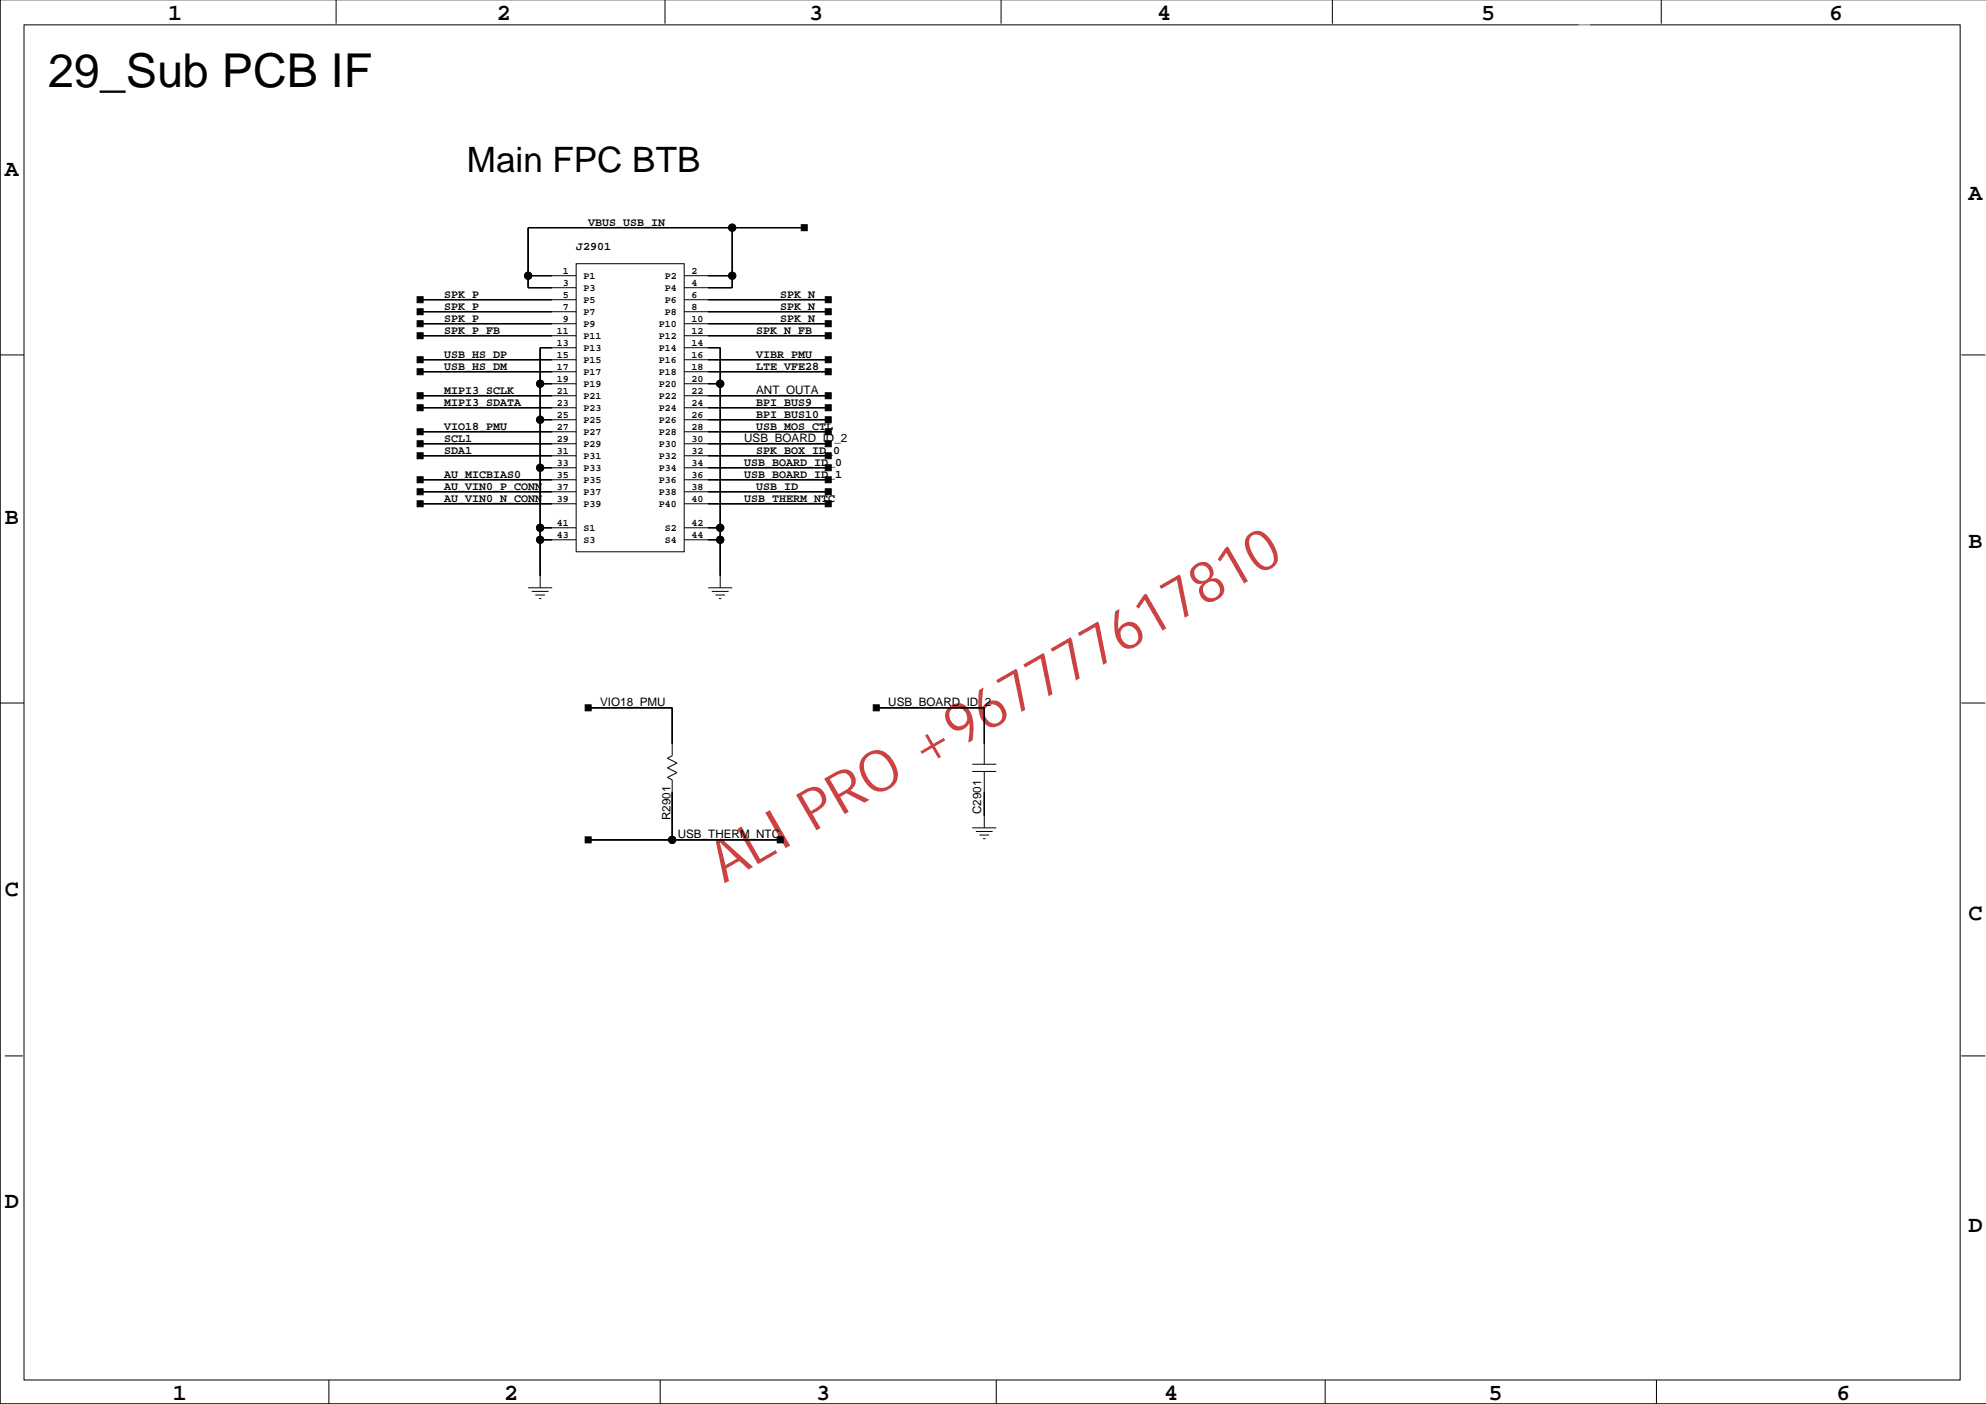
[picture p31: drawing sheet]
<svg xmlns="http://www.w3.org/2000/svg" width="420mm" height="297mm" viewBox="0 0 420 297" stroke-linecap="round" stroke-linejoin="round" font-family="sans-serif">
<defs><g id="words">
<text font-size="12.2" fill="#bf0000" x="153.2" y="187" transform="rotate(-30 153.2 187)">ALI PRO +967777617810</text>
<text font-size="9.9" x="10.2" y="18.5">29_Sub PCB IF</text>
<text font-size="7.4" x="98.8" y="36.3">Main FPC BTB</text>
<g font-size="4.9">
<text x="35.6" y="4.1">1</text>
<text x="105.1" y="4.1">2</text>
<text x="171.2" y="4.1">3</text>
<text x="244.8" y="4.1">4</text>
<text x="313.4" y="4.1">5</text>
<text x="387" y="4.1">6</text>
<text x="1" y="37.1">A</text>
<text x="416.5" y="42.2">A</text>
<text x="1" y="110.8">B</text>
<text x="416.5" y="115.9">B</text>
<text x="1" y="189.5">C</text>
<text x="416.5" y="194.6">C</text>
<text x="1" y="255.5">D</text>
<text x="416.5" y="260.6">D</text>
<text x="36.6" y="296.2">1</text>
<text x="106.7" y="296.2">2</text>
<text x="172.7" y="296.2">3</text>
<text x="246.3" y="296.2">4</text>
<text x="314.9" y="296.2">5</text>
<text x="388.5" y="296.2">6</text>
</g>
<g font-size="2.5">
<text x="124.4" y="47.7">VBUS_USB_IN</text>
<text x="121.9" y="52.8">J2901</text>
<text x="94" y="65.5">SPK_P</text>
<text x="94" y="63">SPK_P</text>
<text x="165.1" y="65.5">SPK_N</text>
<text x="165.1" y="63">SPK_N</text>
<text x="94" y="70.6">SPK_P_FB</text>
<text x="94" y="68.1">SPK_P</text>
<text x="160" y="70.6">SPK_N_FB</text>
<text x="165.1" y="68.1">SPK_N</text>
<text x="94" y="75.7">USB_HS_DP</text>
<text x="160" y="75.7">VIBR_PMU</text>
<text x="94" y="78.2">USB_HS_DM</text>
<text x="94" y="83.3">MIPI3_SCLK</text>
<text x="160" y="78.2">LTE_VFE28</text>
<text x="160" y="83.3">ANT_OUTA</text>
<text x="94" y="85.8">MIPI3_SDATA</text>
<text x="160" y="85.8">BPI_BUS9</text>
<text x="160" y="88.4">BPI_BUS10</text>
<text x="94" y="90.9">VIO18_PMU</text>
<text x="94" y="96">SDA1</text>
<text x="94" y="93.4">SCL1</text>
<text x="157.4" y="93.4">USB_BOARD_ID_2</text>
<text x="160" y="90.9">USB_MOS_CTL</text>
<text x="160" y="96">SPK_BOX_ID_0</text>
<text x="94" y="101.1">AU_MICBIAS0</text>
<text x="157.4" y="101.1">USB_BOARD_ID_1</text>
<text x="157.4" y="98.5">USB_BOARD_ID_0</text>
<text x="94" y="103.6">AU_VIN0_P_CONN</text>
<text x="94" y="106.1">AU_VIN0_N_CONN</text>
<text x="157.4" y="106.1">USB_THERM_NTC</text>
<text x="160" y="103.6">USB_ID</text>
<text x="127" y="149.3">VIO18_PMU</text>
<text x="187.9" y="149.3">USB_BOARD_ID_2</text>
<text x="141.8" y="173.5" transform="rotate(-90 141.8 173.5)">R2901</text>
<text x="207.6" y="172.3" transform="rotate(-90 207.6 172.3)">C2901</text>
<text x="143.4" y="177.2">USB_THERM_NTC</text>
</g>
<g font-size="2.1">
<text x="119.1" y="58">1</text>
<text x="123.4" y="58.9">P1</text>
<text x="140.7" y="58.9">P2</text>
<text x="146.3" y="58">2</text>
<text x="119.1" y="65.6">7</text>
<text x="119.1" y="63">5</text>
<text x="119.1" y="60.5">3</text>
<text x="123.4" y="61.5">P3</text>
<text x="123.4" y="64">P5</text>
<text x="140.7" y="61.5">P4</text>
<text x="140.7" y="64">P6</text>
<text x="146.3" y="65.6">8</text>
<text x="146.3" y="63">6</text>
<text x="146.3" y="60.5">4</text>
<text x="117.8" y="70.7">11</text>
<text x="119.1" y="68.1">9</text>
<text x="123.4" y="71.6">P11</text>
<text x="123.4" y="66.5">P7</text>
<text x="123.4" y="69.1">P9</text>
<text x="139.4" y="69.1">P10</text>
<text x="139.4" y="71.6">P12</text>
<text x="140.7" y="66.5">P8</text>
<text x="146.3" y="70.7">12</text>
<text x="146.3" y="68.1">10</text>
<text x="117.8" y="75.7">15</text>
<text x="117.8" y="73.2">13</text>
<text x="123.4" y="74.2">P13</text>
<text x="123.4" y="76.7">P15</text>
<text x="139.4" y="74.2">P14</text>
<text x="139.4" y="76.7">P16</text>
<text x="146.3" y="75.7">16</text>
<text x="146.3" y="73.2">14</text>
<text x="117.8" y="83.4">21</text>
<text x="117.8" y="80.8">19</text>
<text x="117.8" y="78.3">17</text>
<text x="123.4" y="79.2">P17</text>
<text x="123.4" y="81.8">P19</text>
<text x="139.4" y="79.2">P18</text>
<text x="139.4" y="81.8">P20</text>
<text x="146.3" y="83.4">22</text>
<text x="146.3" y="80.8">20</text>
<text x="146.3" y="78.3">18</text>
<text x="117.8" y="88.4">25</text>
<text x="117.8" y="85.9">23</text>
<text x="123.4" y="84.3">P21</text>
<text x="123.4" y="86.9">P23</text>
<text x="123.4" y="89.4">P25</text>
<text x="139.4" y="84.3">P22</text>
<text x="139.4" y="86.9">P24</text>
<text x="139.4" y="89.4">P26</text>
<text x="146.3" y="88.4">26</text>
<text x="146.3" y="85.9">24</text>
<text x="117.8" y="93.5">29</text>
<text x="117.8" y="91">27</text>
<text x="123.4" y="91.9">P27</text>
<text x="123.4" y="94.5">P29</text>
<text x="139.4" y="91.9">P28</text>
<text x="139.4" y="94.5">P30</text>
<text x="146.3" y="93.5">30</text>
<text x="146.3" y="91">28</text>
<text x="117.8" y="101.1">35</text>
<text x="117.8" y="98.6">33</text>
<text x="117.8" y="96">31</text>
<text x="123.4" y="97">P31</text>
<text x="123.4" y="99.6">P33</text>
<text x="139.4" y="97">P32</text>
<text x="139.4" y="99.6">P34</text>
<text x="146.3" y="101.1">36</text>
<text x="146.3" y="98.6">34</text>
<text x="146.3" y="96">32</text>
<text x="117.8" y="106.2">39</text>
<text x="117.8" y="103.7">37</text>
<text x="123.4" y="102.1">P35</text>
<text x="123.4" y="104.6">P37</text>
<text x="123.4" y="107.2">P39</text>
<text x="139.4" y="102.1">P36</text>
<text x="139.4" y="104.6">P38</text>
<text x="139.4" y="107.2">P40</text>
<text x="146.3" y="106.2">40</text>
<text x="146.3" y="103.7">38</text>
<text x="117.8" y="113.8">43</text>
<text x="117.8" y="111.3">41</text>
<text x="123.4" y="112.3">S1</text>
<text x="140.7" y="112.3">S2</text>
<text x="146.3" y="113.8">44</text>
<text x="146.3" y="111.3">42</text>
<text x="123.4" y="114.8">S3</text>
<text x="140.7" y="114.8">S4</text>
</g>
</g></defs>
<g fill="none" stroke="#000" stroke-width=".21">
<path d="M0 -.1v297.1h420.2M71.1 -.1v5.1M140.7 -.1v5.1M211.8 -.1v5.1M281.9 -.1v5.1M351.5 -.1v5.1M5.1 5.3h409.6v286.7h-409.6zM111.7 58.3h10.2M121.9 55.8h22.8v60.9h-22.8zM144.7 58.3h10.2M154.9 48.2v12.7h-10.2M170.1 48.2h-58.4v12.7h10.2"/>
<path d="M0 75.1h5.1M88.9 68.5h33M88.9 71h33M88.9 76.1h33M88.9 78.6h33M88.9 63.4h33M88.9 66h33M121.9 73.6h-7.6v50.8M144.7 68.5h30.5M144.7 71h30.5M144.7 73.6h7.7v50.8M144.7 76.1h30.5"/>
<path d="M144.7 78.6h30.5M144.7 63.4h30.5M144.7 66h30.5M414.9 75.1h5.1M88.9 83.7h33M88.9 86.3h33M88.9 91.3h33M88.9 93.9h33M88.9 96.4h33M114.3 81.2h7.6M114.3 88.8h7.6M114.3 99h7.6"/>
<path d="M144.7 81.2h7.7M144.7 83.7h30.5M144.7 86.3h30.5M144.7 88.8h30.5M144.7 91.3h30.5M144.7 93.9h30.5M144.7 96.4h30.5M144.7 99h30.5M88.9 101.5h33M88.9 104h33M88.9 106.6h33M114.3 111.7h7.6"/>
<path d="M114.3 114.2h7.6M144.7 101.5h30.5M144.7 104h30.5M144.7 106.6h30.5M144.7 111.7h7.7M144.7 114.2h7.7M111.7 124.4h5.1M112.5 125.1h3.6M113.3 125.9h2M114 126.6h.5M149.8 124.4h5.1M150.6 125.1h3.5"/>
<path d="M151.3 125.9h2.1M152.1 126.6h.5M0 148.7h5.1M124.4 149.8h17.8v10.1l-1 .5 2 1-2 1 2 1.1-2 1 1 .5v12.7M185.4 149.8h22.8v11.9M414.9 148.7h5.1M124.4 177.7h40.7M205.7 161.7h5.1M205.7 163.2h5.1M205.7 175.1h5.1M206.5 175.9h3.5M207.2 176.7h2"/>
<path d="M208 177.4h.5M208.2 163.2v11.9M1 223.4h3.8M414.9 223.4h5.1M69.6 292v5M139.7 292v5M210.8 292v5M280.4 292v5M350.4 292v5"/>
<circle cx="111.7" cy="58.3" r=".76"/>
<circle cx="154.9" cy="48.2" r=".76"/>
<circle cx="154.9" cy="58.3" r=".76"/>
<circle cx="114.3" cy="88.8" r=".76"/>
<circle cx="114.3" cy="99" r=".76"/>
<circle cx="114.3" cy="81.2" r=".76"/>
<circle cx="152.4" cy="81.2" r=".76"/>
<circle cx="114.3" cy="111.7" r=".76"/>
<circle cx="114.3" cy="114.2" r=".76"/>
<circle cx="152.4" cy="111.7" r=".76"/>
<circle cx="152.4" cy="114.2" r=".76"/>
<circle cx="142.2" cy="177.7" r=".76"/>
</g>
<g fill="#000" stroke="#000" stroke-width=".21">
<path d="M111.7 58.3v2.6z" fill-rule="evenodd"/>
<path d="M111.7 48.2v10.1z" fill-rule="evenodd"/>
<path d="M111.7 58.3h5.1z" fill-rule="evenodd"/>
<path d="M149.8 58.3h5.1z" fill-rule="evenodd"/>
<path d="M154.9 58.3v2.6z" fill-rule="evenodd"/>
<path d="M154.9 48.2v10.1z" fill-rule="evenodd"/>
<path d="M111.7 48.2h43.2z" fill-rule="evenodd"/>
<path d="M169.5 47.5h1.3v1.3h-1.3z" fill-rule="evenodd"/>
<path d="M154.9 48.2h15.2z" fill-rule="evenodd"/>
<path d="M88.2 75.5h1.3v1.2h-1.3z" fill-rule="evenodd"/>
<path d="M88.2 78h1.3v1.3h-1.3z" fill-rule="evenodd"/>
<path d="M88.2 70.4h1.3v1.3h-1.3z" fill-rule="evenodd"/>
<path d="M88.2 62.8h1.3v1.2h-1.3z" fill-rule="evenodd"/>
<path d="M88.2 65.3h1.3v1.3h-1.3z" fill-rule="evenodd"/>
<path d="M88.2 67.9h1.3v1.2h-1.3z" fill-rule="evenodd"/>
<path d="M114.3 73.6v7.6z" fill-rule="evenodd"/>
<path d="M114.3 73.6h2.5z" fill-rule="evenodd"/>
<path d="M88.9 76.1h27.9z" fill-rule="evenodd"/>
<path d="M88.9 78.6h27.9z" fill-rule="evenodd"/>
<path d="M111.7 60.9h5.1z" fill-rule="evenodd"/>
<path d="M88.9 71h27.9z" fill-rule="evenodd"/>
<path d="M88.9 63.4h27.9z" fill-rule="evenodd"/>
<path d="M88.9 66h27.9z" fill-rule="evenodd"/>
<path d="M88.9 68.5h27.9z" fill-rule="evenodd"/>
<path d="M149.8 73.6h2.6z" fill-rule="evenodd"/>
<path d="M152.4 73.6v7.6z" fill-rule="evenodd"/>
<path d="M149.8 60.9h5.1z" fill-rule="evenodd"/>
<path d="M174.6 75.5h1.3v1.2h-1.3z" fill-rule="evenodd"/>
<path d="M174.6 78h1.3v1.3h-1.3z" fill-rule="evenodd"/>
<path d="M174.6 70.4h1.3v1.3h-1.3z" fill-rule="evenodd"/>
<path d="M174.6 62.8h1.3v1.2h-1.3z" fill-rule="evenodd"/>
<path d="M174.6 65.3h1.3v1.3h-1.3z" fill-rule="evenodd"/>
<path d="M174.6 67.9h1.3v1.2h-1.3z" fill-rule="evenodd"/>
<path d="M149.8 76.1h25.4z" fill-rule="evenodd"/>
<path d="M149.8 78.6h25.4z" fill-rule="evenodd"/>
<path d="M149.8 71h25.4z" fill-rule="evenodd"/>
<path d="M149.8 63.4h25.4z" fill-rule="evenodd"/>
<path d="M149.8 66h25.4z" fill-rule="evenodd"/>
<path d="M149.8 68.5h25.4z" fill-rule="evenodd"/>
<path d="M88.2 90.7h1.3v1.3h-1.3z" fill-rule="evenodd"/>
<path d="M88.2 95.8h1.3v1.3h-1.3z" fill-rule="evenodd"/>
<path d="M88.2 93.3h1.3v1.2h-1.3z" fill-rule="evenodd"/>
<path d="M88.2 85.6h1.3v1.3h-1.3z" fill-rule="evenodd"/>
<path d="M88.2 83.1h1.3v1.3h-1.3z" fill-rule="evenodd"/>
<path d="M114.3 99v12.7z" fill-rule="evenodd"/>
<path d="M114.3 81.2v7.6z" fill-rule="evenodd"/>
<path d="M114.3 88.8v10.2z" fill-rule="evenodd"/>
<path d="M114.3 81.2h2.5z" fill-rule="evenodd"/>
<path d="M114.3 88.8h2.5z" fill-rule="evenodd"/>
<path d="M114.3 99h2.5z" fill-rule="evenodd"/>
<path d="M88.9 91.3h27.9z" fill-rule="evenodd"/>
<path d="M88.9 96.4h27.9z" fill-rule="evenodd"/>
<path d="M88.9 93.9h27.9z" fill-rule="evenodd"/>
<path d="M88.9 86.3h27.9z" fill-rule="evenodd"/>
<path d="M88.9 83.7h27.9z" fill-rule="evenodd"/>
<path d="M149.8 81.2h2.6z" fill-rule="evenodd"/>
<path d="M152.4 81.2v12.7z" fill-rule="evenodd"/>
<path d="M152.4 93.9v17.8z" fill-rule="evenodd"/>
<path d="M174.6 90.7h1.3v1.3h-1.3z" fill-rule="evenodd"/>
<path d="M174.6 85.6h1.3v1.3h-1.3z" fill-rule="evenodd"/>
<path d="M174.6 88.2h1.3v1.2h-1.3z" fill-rule="evenodd"/>
<path d="M174.6 95.8h1.3v1.3h-1.3z" fill-rule="evenodd"/>
<path d="M174.6 98.3h1.3v1.3h-1.3z" fill-rule="evenodd"/>
<path d="M174.6 83.1h1.3v1.3h-1.3z" fill-rule="evenodd"/>
<path d="M174.6 93.3h1.3v1.2h-1.3z" fill-rule="evenodd"/>
<path d="M149.8 91.3h25.4z" fill-rule="evenodd"/>
<path d="M149.8 86.3h25.4z" fill-rule="evenodd"/>
<path d="M149.8 88.8h25.4z" fill-rule="evenodd"/>
<path d="M149.8 96.4h25.4z" fill-rule="evenodd"/>
<path d="M149.8 99h25.4z" fill-rule="evenodd"/>
<path d="M149.8 83.7h25.4z" fill-rule="evenodd"/>
<path d="M149.8 93.9h25.4z" fill-rule="evenodd"/>
<path d="M88.2 100.9h1.3v1.2h-1.3z" fill-rule="evenodd"/>
<path d="M88.2 103.4h1.3v1.3h-1.3z" fill-rule="evenodd"/>
<path d="M88.2 105.9h1.3v1.3h-1.3z" fill-rule="evenodd"/>
<path d="M114.3 114.2v7.6z" fill-rule="evenodd"/>
<path d="M114.3 111.7v2.5z" fill-rule="evenodd"/>
<path d="M114.3 114.2h2.5z" fill-rule="evenodd"/>
<path d="M114.3 111.7h2.5z" fill-rule="evenodd"/>
<path d="M88.9 101.5h27.9z" fill-rule="evenodd"/>
<path d="M88.9 104h27.9z" fill-rule="evenodd"/>
<path d="M88.9 106.6h27.9z" fill-rule="evenodd"/>
<path d="M149.8 111.7h2.6z" fill-rule="evenodd"/>
<path d="M149.8 114.2h2.6z" fill-rule="evenodd"/>
<path d="M152.4 114.2v7.6z" fill-rule="evenodd"/>
<path d="M152.4 111.7v2.5z" fill-rule="evenodd"/>
<path d="M174.6 103.4h1.3v1.3h-1.3z" fill-rule="evenodd"/>
<path d="M174.6 105.9h1.3v1.3h-1.3z" fill-rule="evenodd"/>
<path d="M174.6 100.9h1.3v1.2h-1.3z" fill-rule="evenodd"/>
<path d="M149.8 104h25.4z" fill-rule="evenodd"/>
<path d="M149.8 106.6h25.4z" fill-rule="evenodd"/>
<path d="M149.8 101.5h25.4z" fill-rule="evenodd"/>
<path d="M123.8 149.1h1.3v1.3h-1.3z" fill-rule="evenodd"/>
<path d="M142.2 149.8v7.6z" fill-rule="evenodd"/>
<path d="M124.4 149.8h17.8z" fill-rule="evenodd"/>
<path d="M184.7 149.1h1.3v1.3h-1.3z" fill-rule="evenodd"/>
<path d="M208.2 149.8v7.6z" fill-rule="evenodd"/>
<path d="M185.4 149.8h22.8z" fill-rule="evenodd"/>
<path d="M123.8 177.1h1.3v1.2h-1.3z" fill-rule="evenodd"/>
<path d="M142.2 167.5v10.2z" fill-rule="evenodd"/>
<path d="M124.4 177.7h17.8z" fill-rule="evenodd"/>
<path d="M164.4 177.1h1.3v1.2h-1.3z" fill-rule="evenodd"/>
<path d="M142.2 177.7h22.9z" fill-rule="evenodd"/>
<path d="M208.2 167.5v5.1z" fill-rule="evenodd"/>
<circle cx="111.7" cy="58.3" r=".76"/>
<circle cx="154.9" cy="48.2" r=".76"/>
<circle cx="154.9" cy="58.3" r=".76"/>
<circle cx="114.3" cy="88.8" r=".76"/>
<circle cx="114.3" cy="99" r=".76"/>
<circle cx="114.3" cy="81.2" r=".76"/>
<circle cx="152.4" cy="81.2" r=".76"/>
<circle cx="114.3" cy="111.7" r=".76"/>
<circle cx="114.3" cy="114.2" r=".76"/>
<circle cx="152.4" cy="111.7" r=".76"/>
<circle cx="152.4" cy="114.2" r=".76"/>
<circle cx="142.2" cy="177.7" r=".76"/>
</g>
<path d="M334 3.4h2.4v30.3h-2.4z" fill="#fff"/>
<use href="#words"/>
</svg>
